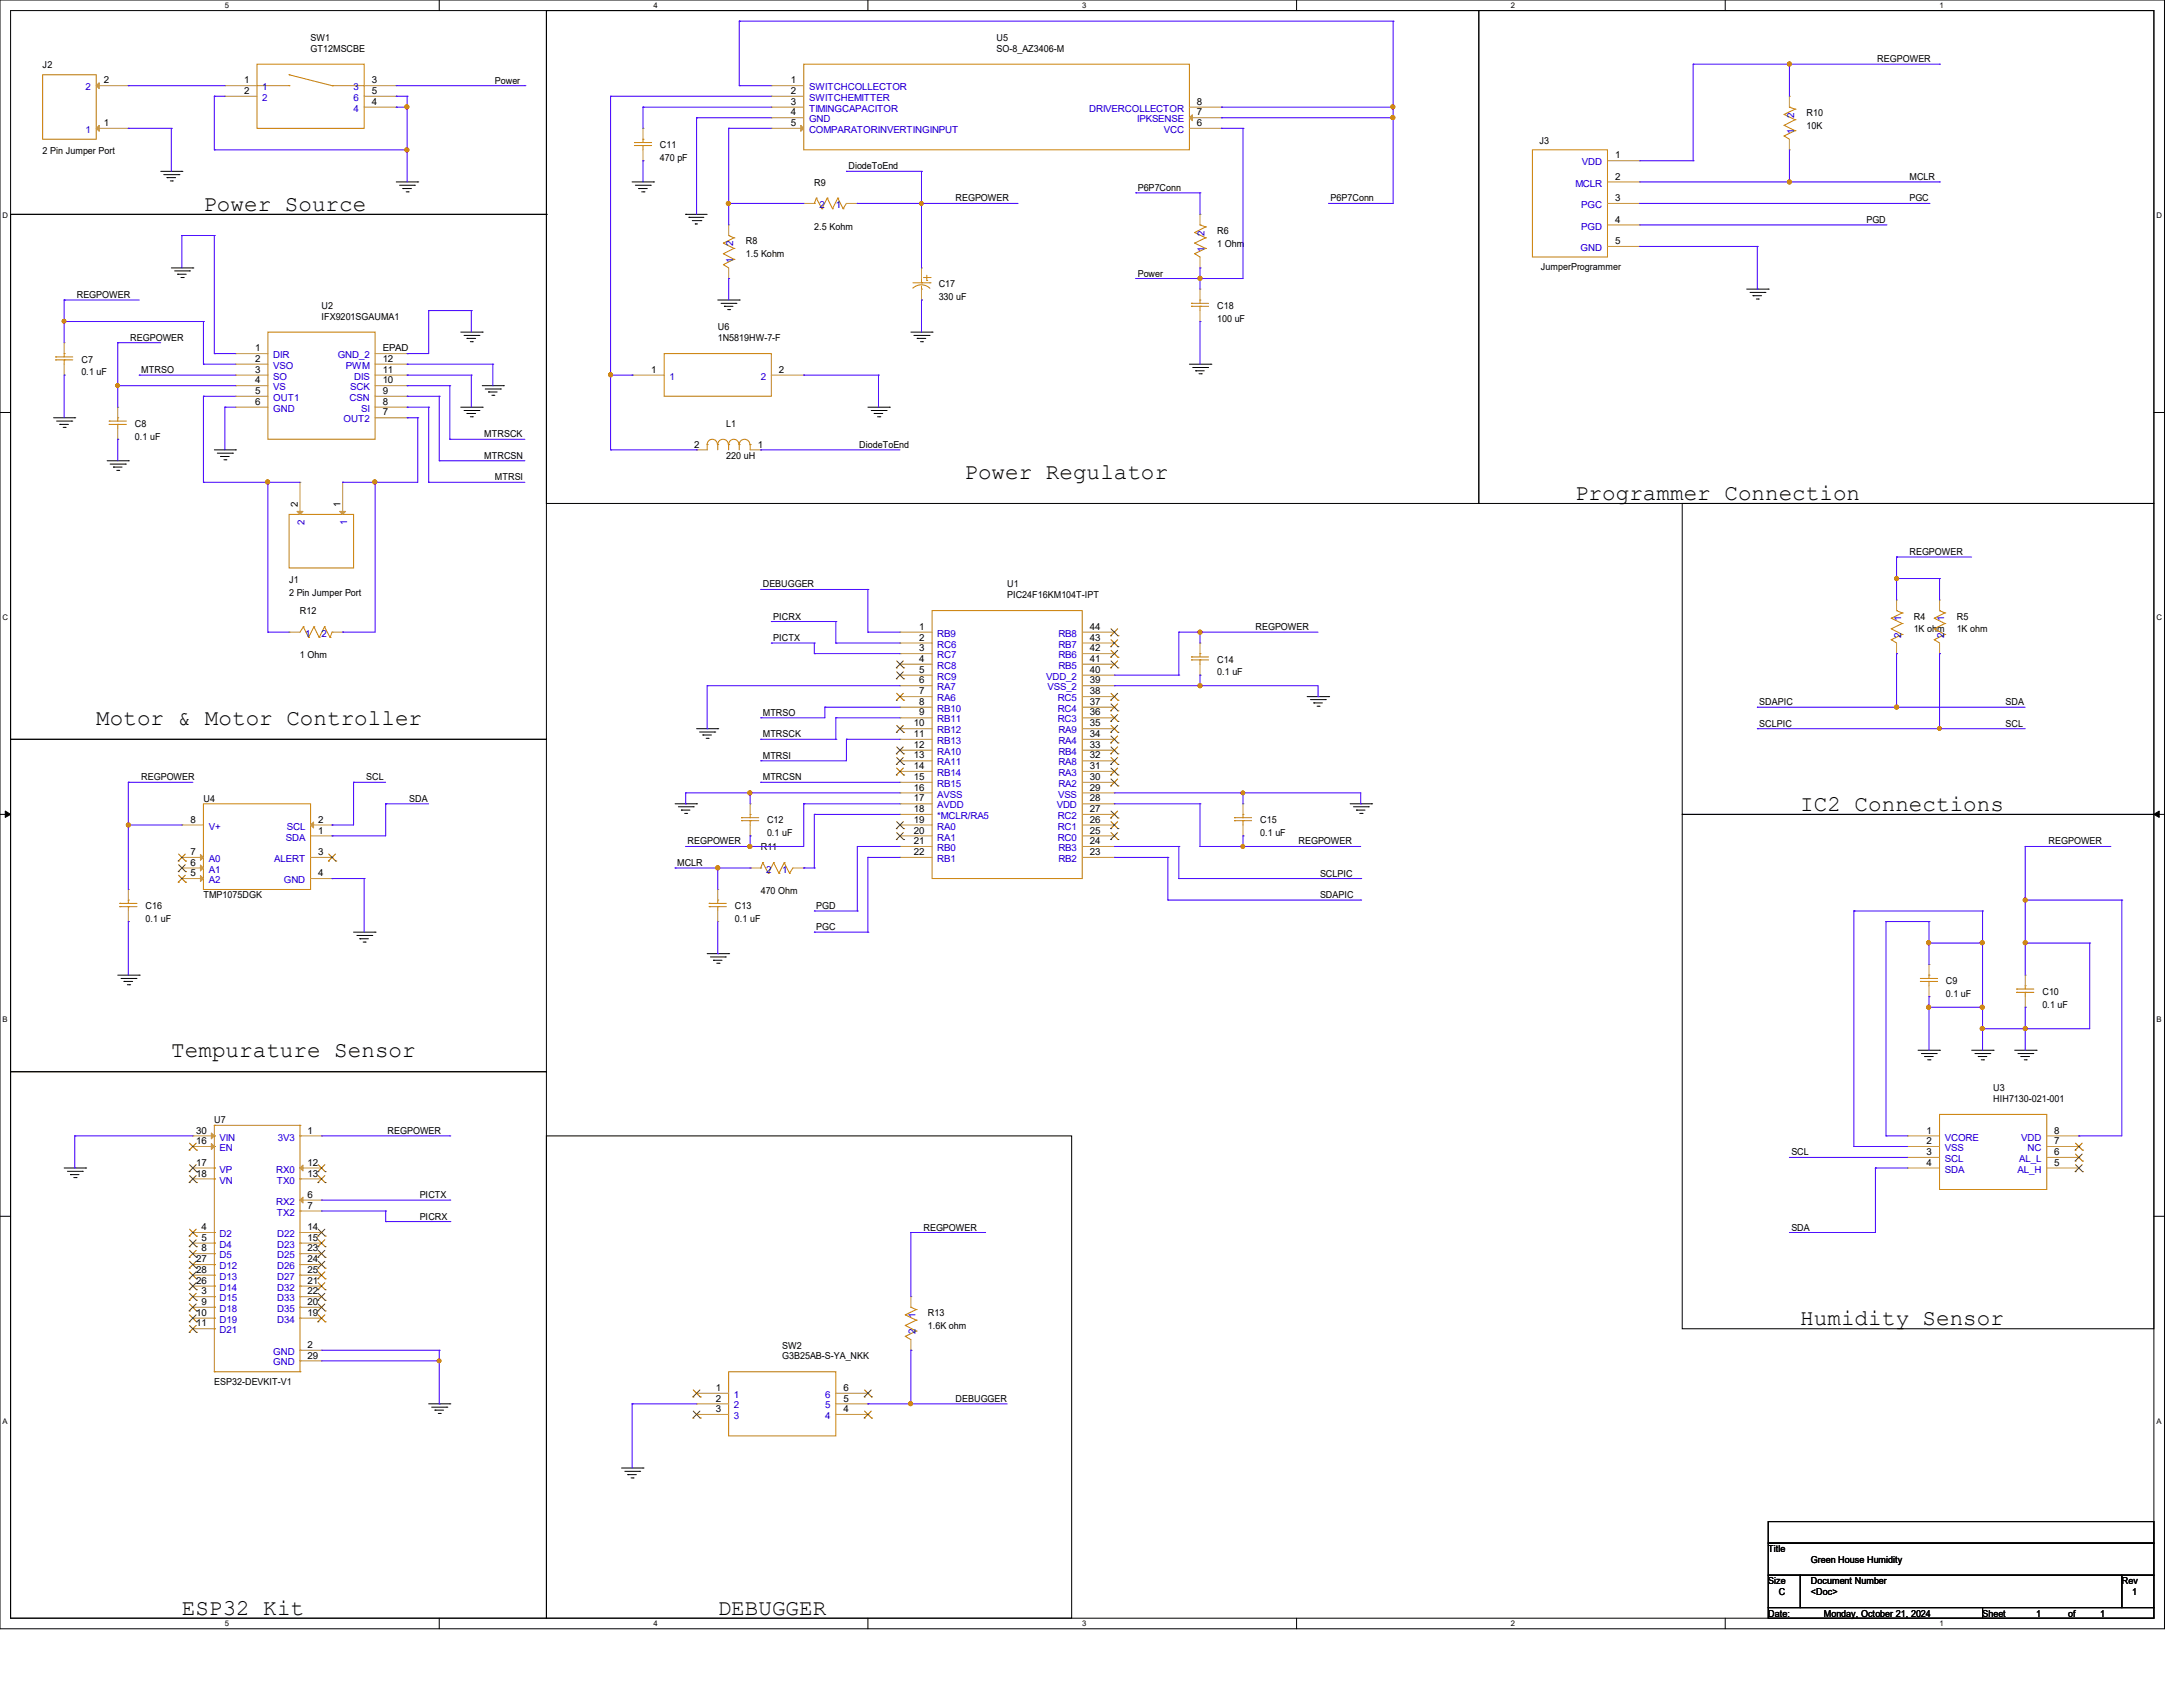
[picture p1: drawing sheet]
<svg xmlns="http://www.w3.org/2000/svg" width="279mm" height="216mm" viewBox="0 0 279 216" stroke-linecap="round" stroke-linejoin="round" font-family="sans-serif">
<defs><g id="words">
<g font-size="2.9">
<text x="26" y="27">Power Source</text>
<text x="123.4" y="61.3">Power Regulator</text>
<text x="201.6" y="64">Programmer Connection</text>
<text x="12.3" y="92.8">Motor &amp; Motor Controller</text>
<text x="230.4" y="103.8">IC2 Connections</text>
<text x="21.9" y="135.3">Tempurature Sensor</text>
<text x="230.4" y="169.6">Humidity Sensor</text>
<text x="23.3" y="206.6">ESP32 Kit</text>
<text x="91.9" y="206.6">DEBUGGER</text>
</g>
<g font-size="1.2">
<text x="39.8" y="5.2">SW1</text>
<text x="127.5" y="5.2">U5</text>
<text x="5.5" y="8.7">J2</text>
<text x="13.3" y="10.7">2</text>
<text x="31.2" y="10.7">1</text>
<text x="39.8" y="6.6">GT12MSCBE</text>
<text x="47.6" y="10.7">3</text>
<text x="63.3" y="10.7">Power</text>
<text x="101.2" y="10.7">1</text>
<text x="127.5" y="6.6">SO-8_AZ3406-M</text>
<text x="240.3" y="8">REGPOWER</text>
<text x="13.3" y="16.1">1</text>
<text x="31.2" y="12">2</text>
<text x="47.6" y="13.4">4</text>
<text x="47.6" y="12">5</text>
<text x="101.2" y="12">2</text>
<text x="101.2" y="13.4">3</text>
<text x="101.2" y="14.8">4</text>
<text x="101.2" y="16.1">5</text>
<text x="153.2" y="16.1">6</text>
<text x="153.2" y="14.8">7</text>
<text x="153.2" y="13.4">8</text>
<text x="231.2" y="16.5">10K</text>
<text x="231.2" y="14.9">R10</text>
<text x="5.5" y="19.8">2 Pin Jumper Port</text>
<text x="84.5" y="20.6">470 pF</text>
<text x="84.5" y="19">C11</text>
<text x="104.2" y="23.7">R9</text>
<text x="108.6" y="21.7">DiodeToEnd</text>
<text x="197.1" y="18.4">J3</text>
<text x="206.7" y="20.3">1</text>
<text x="206.7" y="23">2</text>
<text x="244.4" y="23">MCLR</text>
<text x="104.2" y="29.4">2.5 Kohm</text>
<text x="122.3" y="25.8">REGPOWER</text>
<text x="145.6" y="24.4">P6P7Conn</text>
<text x="155.8" y="29.9">R6</text>
<text x="170.3" y="25.8">P6P7Conn</text>
<text x="206.7" y="25.7">3</text>
<text x="206.7" y="28.5">4</text>
<text x="238.9" y="28.5">PGD</text>
<text x="244.4" y="25.8">PGC</text>
<text x="95.5" y="32.9">1.5 Kohm</text>
<text x="95.5" y="31.3">R8</text>
<text x="145.6" y="35.4">Power</text>
<text x="155.8" y="31.6">1 Ohm</text>
<text x="197.2" y="34.6">JumperProgrammer</text>
<text x="206.7" y="31.2">5</text>
<text x="9.8" y="38.1">REGPOWER</text>
<text x="41.1" y="39.5">U2</text>
<text x="41.1" y="40.9">IFX9201SGAUMA1</text>
<text x="120.1" y="38.4">330 uF</text>
<text x="120.1" y="36.8">C17</text>
<text x="155.8" y="41.2">100 uF</text>
<text x="155.8" y="39.5">C18</text>
<text x="10.4" y="46.4">C7</text>
<text x="16.7" y="43.6">REGPOWER</text>
<text x="18.1" y="47.8">MTRSO</text>
<text x="32.6" y="45">1</text>
<text x="32.6" y="46.3">2</text>
<text x="32.6" y="47.7">3</text>
<text x="49" y="47.7">11</text>
<text x="49" y="46.3">12</text>
<text x="49" y="45">EPAD</text>
<text x="83.4" y="47.7">1</text>
<text x="91.9" y="42.3">U6</text>
<text x="91.9" y="43.6">1N5819HW-7-F</text>
<text x="99.7" y="47.7">2</text>
<text x="10.4" y="48">0.1 uF</text>
<text x="32.6" y="49.1">4</text>
<text x="32.6" y="50.4">5</text>
<text x="32.6" y="51.8">6</text>
<text x="49" y="53.2">7</text>
<text x="49" y="51.8">8</text>
<text x="49" y="50.4">9</text>
<text x="49" y="49.1">10</text>
<text x="17.3" y="56.3">0.1 uF</text>
<text x="17.3" y="54.6">C8</text>
<text x="62" y="58.7">MTRCSN</text>
<text x="62" y="56">MTRSCK</text>
<text x="88.9" y="57.3">2</text>
<text x="93" y="58.7">220 uH</text>
<text x="93" y="54.6">L1</text>
<text x="97" y="57.3">1</text>
<text x="110" y="57.3">DiodeToEnd</text>
<text x="38.1" y="64.9" transform="rotate(-90 38.1 64.9)">2</text>
<text x="43.6" y="64.9" transform="rotate(-90 43.6 64.9)">1</text>
<text x="63.3" y="61.5">MTRSI</text>
<text x="244.4" y="71">REGPOWER</text>
<text x="37" y="74.6">J1</text>
<text x="37" y="76.3">2 Pin Jumper Port</text>
<text x="97.6" y="75.2">DEBUGGER</text>
<text x="128.9" y="75.2">U1</text>
<text x="128.9" y="76.6">PIC24F16KM104T-IPT</text>
<text x="38.4" y="78.6">R12</text>
<text x="99" y="79.3">PICRX</text>
<text x="99" y="82">PICTX</text>
<text x="117.6" y="80.6">1</text>
<text x="117.6" y="82">2</text>
<text x="117.6" y="83.4">3</text>
<text x="139.5" y="83.4">42</text>
<text x="139.5" y="82">43</text>
<text x="139.5" y="80.6">44</text>
<text x="160.7" y="80.6">REGPOWER</text>
<text x="244.9" y="80.9">1K ohm</text>
<text x="244.9" y="79.3">R4</text>
<text x="250.4" y="80.9">1K ohm</text>
<text x="250.4" y="79.3">R5</text>
<text x="38.4" y="84.2">1 Ohm</text>
<text x="117.6" y="84.7">4</text>
<text x="117.6" y="86.1">5</text>
<text x="117.6" y="87.5">6</text>
<text x="117.6" y="88.9">7</text>
<text x="139.5" y="88.9">38</text>
<text x="139.5" y="87.5">39</text>
<text x="139.5" y="86.1">40</text>
<text x="139.5" y="84.7">41</text>
<text x="155.8" y="86.4">0.1 uF</text>
<text x="155.8" y="84.8">C14</text>
<text x="97.6" y="91.6">MTRSO</text>
<text x="97.6" y="94.4">MTRSCK</text>
<text x="117" y="93">10</text>
<text x="117" y="94.3">11</text>
<text x="117" y="95.7">12</text>
<text x="117.6" y="90.2">8</text>
<text x="117.6" y="91.6">9</text>
<text x="139.5" y="95.7">33</text>
<text x="139.5" y="94.3">34</text>
<text x="139.5" y="93">35</text>
<text x="139.5" y="91.6">36</text>
<text x="139.5" y="90.2">37</text>
<text x="225.2" y="90.3">SDAPIC</text>
<text x="225.2" y="93">SCLPIC</text>
<text x="256.7" y="90.3">SDA</text>
<text x="256.7" y="93">SCL</text>
<text x="18.1" y="99.9">REGPOWER</text>
<text x="46.9" y="99.9">SCL</text>
<text x="97.6" y="97.1">MTRSI</text>
<text x="97.6" y="99.9">MTRCSN</text>
<text x="117" y="97.1">13</text>
<text x="117" y="98.4">14</text>
<text x="117" y="99.8">15</text>
<text x="117" y="101.2">16</text>
<text x="139.5" y="101.2">29</text>
<text x="139.5" y="99.8">30</text>
<text x="139.5" y="98.4">31</text>
<text x="139.5" y="97.1">32</text>
<text x="24.4" y="105.3">8</text>
<text x="26" y="102.6">U4</text>
<text x="40.7" y="106.7">1</text>
<text x="40.7" y="105.3">2</text>
<text x="52.4" y="102.6">SDA</text>
<text x="98.2" y="107">0.1 uF</text>
<text x="98.2" y="105.4">C12</text>
<text x="117" y="102.6">17</text>
<text x="117" y="103.9">18</text>
<text x="117" y="105.3">19</text>
<text x="117" y="106.7">20</text>
<text x="139.5" y="106.7">25</text>
<text x="139.5" y="105.3">26</text>
<text x="139.5" y="103.9">27</text>
<text x="139.5" y="102.6">28</text>
<text x="161.3" y="107">0.1 uF</text>
<text x="161.3" y="105.4">C15</text>
<text x="24.4" y="112.1">5</text>
<text x="24.4" y="110.8">6</text>
<text x="24.4" y="109.4">7</text>
<text x="40.7" y="109.4">3</text>
<text x="40.7" y="112.1">4</text>
<text x="86.7" y="110.8">MCLR</text>
<text x="88" y="108.1">REGPOWER</text>
<text x="97.4" y="108.8">R11</text>
<text x="117" y="108">21</text>
<text x="117" y="109.4">22</text>
<text x="139.5" y="109.4">23</text>
<text x="139.5" y="108">24</text>
<text x="166.2" y="108.1">REGPOWER</text>
<text x="168.9" y="112.2">SCLPIC</text>
<text x="262.2" y="108.1">REGPOWER</text>
<text x="18.6" y="118">0.1 uF</text>
<text x="18.6" y="116.3">C16</text>
<text x="26" y="115">TMP1075DGK</text>
<text x="94.1" y="118">0.1 uF</text>
<text x="94.1" y="116.3">C13</text>
<text x="97.4" y="114.4">470 Ohm</text>
<text x="104.5" y="116.3">PGD</text>
<text x="104.5" y="119">PGC</text>
<text x="168.9" y="114.9">SDAPIC</text>
<text x="249" y="125.9">C9</text>
<text x="249" y="127.6">0.1 uF</text>
<text x="261.4" y="128.9">0.1 uF</text>
<text x="261.4" y="127.3">C10</text>
<text x="27.4" y="143.8">U7</text>
<text x="255.1" y="139.7">U3</text>
<text x="255.1" y="141">HIH7130-021-001</text>
<text x="25.1" y="146.4">16</text>
<text x="25.1" y="149.2">17</text>
<text x="25.1" y="145.1">30</text>
<text x="39.4" y="145.1">1</text>
<text x="39.4" y="149.2">12</text>
<text x="49.6" y="145.1">REGPOWER</text>
<text x="229.3" y="147.9">SCL</text>
<text x="246.6" y="145.1">1</text>
<text x="246.6" y="146.4">2</text>
<text x="246.6" y="147.8">3</text>
<text x="246.6" y="149.2">4</text>
<text x="262.9" y="149.2">5</text>
<text x="262.9" y="147.8">6</text>
<text x="262.9" y="146.4">7</text>
<text x="262.9" y="145.1">8</text>
<text x="25.1" y="150.6">18</text>
<text x="39.4" y="153.3">6</text>
<text x="39.4" y="154.7">7</text>
<text x="39.4" y="150.6">13</text>
<text x="53.7" y="153.3">PICTX</text>
<text x="25.1" y="161.5">27</text>
<text x="25.8" y="157.4">4</text>
<text x="25.8" y="158.8">5</text>
<text x="25.8" y="160.1">8</text>
<text x="39.4" y="157.4">14</text>
<text x="39.4" y="158.8">15</text>
<text x="39.4" y="160.1">23</text>
<text x="39.4" y="161.5">24</text>
<text x="53.7" y="156.1">PICRX</text>
<text x="118.2" y="157.5">REGPOWER</text>
<text x="229.3" y="157.5">SDA</text>
<text x="25.1" y="164.3">26</text>
<text x="25.1" y="162.9">28</text>
<text x="25.8" y="165.6">3</text>
<text x="25.8" y="167">9</text>
<text x="39.4" y="167">20</text>
<text x="39.4" y="164.3">21</text>
<text x="39.4" y="165.6">22</text>
<text x="39.4" y="162.9">25</text>
<text x="25.1" y="168.4">10</text>
<text x="25.1" y="169.8">11</text>
<text x="39.4" y="172.5">2</text>
<text x="39.4" y="168.4">19</text>
<text x="39.4" y="173.9">29</text>
<text x="100.1" y="172.6">SW2</text>
<text x="100.1" y="173.9">G3B25AB-S-YA_NKK</text>
<text x="118.7" y="170.1">1.6K ohm</text>
<text x="118.7" y="168.4">R13</text>
<text x="27.4" y="177.2">ESP32-DEVKIT-V1</text>
<text x="91.6" y="178">1</text>
<text x="91.6" y="179.4">2</text>
<text x="107.9" y="179.4">5</text>
<text x="107.9" y="178">6</text>
<text x="122.3" y="179.4">DEBUGGER</text>
<text x="91.6" y="180.7">3</text>
<text x="107.9" y="180.7">4</text>
<text x="226.3" y="198.6">Title</text>
<text x="226.3" y="202.7">Size</text>
<text x="231.8" y="200">Green House Humidity</text>
<text x="231.8" y="202.7">Document Number</text>
<text x="271.6" y="202.7">Rev</text>
<text x="226.3" y="206.9">Date:</text>
<text x="227.7" y="204.1">C</text>
<text x="231.8" y="204.1">&lt;Doc&gt;</text>
<text x="233.4" y="206.9">Monday, October 21, 2024</text>
<text x="253.7" y="206.9">Sheet</text>
<text x="260.6" y="206.9">1</text>
<text x="264.7" y="206.9">of</text>
<text x="268.8" y="206.9">1</text>
<text x="272.9" y="204.1">1</text>
</g>
<g font-size="1.2" fill="#00c">
<text x="11" y="11.6">2</text>
<text x="33.6" y="11.6">1</text>
<text x="45.3" y="11.6">3</text>
<text x="103.5" y="11.6">SWITCHCOLLECTOR</text>
<text x="11" y="17">1</text>
<text x="33.6" y="12.9">2</text>
<text x="45.3" y="14.3">4</text>
<text x="45.3" y="12.9">6</text>
<text x="103.5" y="12.9">SWITCHEMITTER</text>
<text x="103.5" y="14.3">TIMINGCAPACITOR</text>
<text x="103.5" y="15.7">GND</text>
<text x="103.5" y="17">COMPARATORINVERTINGINPUT</text>
<text x="139.4" y="14.3">DRIVERCOLLECTOR</text>
<text x="145.5" y="15.7">IPKSENSE</text>
<text x="149" y="17">VCC</text>
<text x="229.6" y="17.1" transform="rotate(-90 229.6 17.1)">1</text>
<text x="229.6" y="15.1" transform="rotate(-90 229.6 15.1)">2</text>
<text x="201.6" y="23.9">MCLR</text>
<text x="202.5" y="21.2">VDD</text>
<text x="104.9" y="26.6">2</text>
<text x="107" y="26.6">1</text>
<text x="202.4" y="26.6">PGC</text>
<text x="202.4" y="29.4">PGD</text>
<text x="93.9" y="33.6" transform="rotate(-90 93.9 33.6)">1</text>
<text x="93.9" y="31.5" transform="rotate(-90 93.9 31.5)">2</text>
<text x="154.2" y="32.2" transform="rotate(-90 154.2 32.2)">1</text>
<text x="154.2" y="30.1" transform="rotate(-90 154.2 30.1)">2</text>
<text x="202.3" y="32.1">GND</text>
<text x="35" y="45.8">DIR</text>
<text x="35" y="47.2">VSO</text>
<text x="43.2" y="45.8">GND_2</text>
<text x="44.3" y="47.2">PWM</text>
<text x="35" y="48.6">SO</text>
<text x="35" y="50">VS</text>
<text x="35" y="51.3">OUT1</text>
<text x="35" y="52.7">GND</text>
<text x="44.7" y="51.3">CSN</text>
<text x="44.8" y="50">SCK</text>
<text x="45.3" y="48.6">DIS</text>
<text x="46.2" y="52.7">SI</text>
<text x="85.7" y="48.6">1</text>
<text x="97.4" y="48.6">2</text>
<text x="44" y="54.1">OUT2</text>
<text x="39" y="67.2" transform="rotate(-90 39 67.2)">2</text>
<text x="44.4" y="67.2" transform="rotate(-90 44.4 67.2)">1</text>
<text x="39.1" y="81.5">1</text>
<text x="41.1" y="81.5">2</text>
<text x="120" y="81.5">RB9</text>
<text x="120" y="82.9">RC6</text>
<text x="135.5" y="82.9">RB7</text>
<text x="135.5" y="81.5">RB8</text>
<text x="243.3" y="81.6" transform="rotate(-90 243.3 81.6)">2</text>
<text x="243.3" y="79.5" transform="rotate(-90 243.3 79.5)">1</text>
<text x="248.8" y="81.6" transform="rotate(-90 248.8 81.6)">2</text>
<text x="248.8" y="79.5" transform="rotate(-90 248.8 79.5)">1</text>
<text x="120" y="84.2">RC7</text>
<text x="120" y="85.6">RC8</text>
<text x="120" y="87">RC9</text>
<text x="120" y="88.3">RA7</text>
<text x="120" y="89.7">RA6</text>
<text x="133.9" y="87">VDD_2</text>
<text x="134.1" y="88.3">VSS_2</text>
<text x="135.4" y="89.7">RC5</text>
<text x="135.5" y="85.6">RB5</text>
<text x="135.5" y="84.2">RB6</text>
<text x="120" y="91.1">RB10</text>
<text x="120" y="92.5">RB11</text>
<text x="120" y="93.9">RB12</text>
<text x="120" y="95.2">RB13</text>
<text x="135.4" y="92.5">RC3</text>
<text x="135.4" y="91.1">RC4</text>
<text x="135.5" y="95.2">RA4</text>
<text x="135.5" y="93.9">RA9</text>
<text x="120" y="96.6">RA10</text>
<text x="120" y="98">RA11</text>
<text x="120" y="99.3">RB14</text>
<text x="120" y="100.7">RB15</text>
<text x="135.5" y="100.7">RA2</text>
<text x="135.5" y="99.3">RA3</text>
<text x="135.5" y="98">RA8</text>
<text x="135.5" y="96.6">RB4</text>
<text x="26.7" y="106.2">V+</text>
<text x="36.6" y="107.6">SDA</text>
<text x="36.7" y="106.2">SCL</text>
<text x="120" y="102.1">AVSS</text>
<text x="120" y="103.5">AVDD</text>
<text x="120" y="104.8">*MCLR/RA5</text>
<text x="120" y="106.2">RA0</text>
<text x="120" y="107.6">RA1</text>
<text x="135.2" y="103.5">VDD</text>
<text x="135.4" y="107.6">RC0</text>
<text x="135.4" y="106.2">RC1</text>
<text x="135.4" y="104.8">RC2</text>
<text x="135.4" y="102.1">VSS</text>
<text x="26.7" y="113">A2</text>
<text x="26.7" y="111.7">A1</text>
<text x="26.7" y="110.3">A0</text>
<text x="35.1" y="110.3">ALERT</text>
<text x="36.3" y="113">GND</text>
<text x="98" y="111.7">2</text>
<text x="100.1" y="111.7">1</text>
<text x="120" y="108.9">RB0</text>
<text x="120" y="110.3">RB1</text>
<text x="135.5" y="110.3">RB2</text>
<text x="135.5" y="108.9">RB3</text>
<text x="28.1" y="147.3">EN</text>
<text x="28.1" y="146">VIN</text>
<text x="35.6" y="146">3V3</text>
<text x="248.9" y="146">VCORE</text>
<text x="248.9" y="147.3">VSS</text>
<text x="248.9" y="148.7">SCL</text>
<text x="258.4" y="148.7">AL_L</text>
<text x="258.7" y="146">VDD</text>
<text x="259.5" y="147.3">NC</text>
<text x="28.1" y="150.1">VP</text>
<text x="28.1" y="151.5">VN</text>
<text x="35.3" y="154.2">RX2</text>
<text x="35.3" y="150.1">RX0</text>
<text x="35.4" y="155.6">TX2</text>
<text x="35.4" y="151.5">TX0</text>
<text x="248.9" y="150.1">SDA</text>
<text x="258.2" y="150.1">AL_H</text>
<text x="28.1" y="158.3">D2</text>
<text x="28.1" y="159.7">D4</text>
<text x="28.1" y="161">D5</text>
<text x="35.5" y="158.3">D22</text>
<text x="35.5" y="159.7">D23</text>
<text x="35.5" y="161">D25</text>
<text x="28.1" y="166.5">D15</text>
<text x="28.1" y="167.9">D18</text>
<text x="28.1" y="165.2">D14</text>
<text x="28.1" y="162.4">D12</text>
<text x="28.1" y="163.8">D13</text>
<text x="35.5" y="167.9">D35</text>
<text x="35.5" y="165.2">D32</text>
<text x="35.5" y="166.5">D33</text>
<text x="35.5" y="162.4">D26</text>
<text x="35.5" y="163.8">D27</text>
<text x="28.1" y="169.3">D19</text>
<text x="28.1" y="170.6">D21</text>
<text x="35" y="173.4">GND</text>
<text x="35.5" y="169.3">D34</text>
<text x="117.2" y="170.8" transform="rotate(-90 117.2 170.8)">2</text>
<text x="117.2" y="168.6" transform="rotate(-90 117.2 168.6)">1</text>
<text x="35" y="174.7">GND</text>
<text x="93.9" y="178.9">1</text>
<text x="105.6" y="178.9">6</text>
<text x="93.9" y="180.3">2</text>
<text x="93.9" y="181.6">3</text>
<text x="105.6" y="181.6">4</text>
<text x="105.6" y="180.3">5</text>
</g>
<g font-size="1">
<text x="28.8" y="1">5</text>
<text x="83.7" y="1">4</text>
<text x="138.5" y="1">3</text>
<text x="193.4" y="1">2</text>
<text x="248.2" y="1">1</text>
<text x=".3" y="27.9">D</text>
<text x="276" y="27.9">D</text>
<text x=".3" y="79.4">C</text>
<text x="276" y="79.4">C</text>
<text x=".3" y="130.8">B</text>
<text x="276" y="130.8">B</text>
<text x=".3" y="182.2">A</text>
<text x="276" y="182.2">A</text>
<text x="28.8" y="208.1">5</text>
<text x="83.7" y="208.1">4</text>
<text x="138.5" y="208.1">3</text>
<text x="193.4" y="208.1">2</text>
<text x="248.2" y="208.1">1</text>
</g>
</g></defs>
<path d="M0 0h277v208.4h-277zM1.4 1.4h274.3v205.7h-274.3z" fill="none" stroke="#000" stroke-width=".13"/>
<g fill="#fff">
<path d="M28.8 .1h.5v1.1h-.5z"/>
<path d="M28.8 207.2h.5v1.1h-.5z"/>
</g>
<path d="M56.2 0v1.4M56.2 207.1v1.3" fill="none" stroke="#000" stroke-width=".13"/>
<g fill="#fff">
<path d="M83.7 .1h.5v1.1h-.5z"/>
<path d="M83.7 207.2h.5v1.1h-.5z"/>
</g>
<path d="M111.1 0v1.4M111.1 207.1v1.3" fill="none" stroke="#000" stroke-width=".13"/>
<g fill="#fff">
<path d="M138.5 .1h.6v1.1h-.6z"/>
<path d="M138.5 207.2h.6v1.1h-.6z"/>
</g>
<path d="M165.9 0v1.4M165.9 207.1v1.3" fill="none" stroke="#000" stroke-width=".13"/>
<g fill="#fff">
<path d="M193.4 .1h.5v1.1h-.5z"/>
<path d="M193.4 207.2h.5v1.1h-.5z"/>
</g>
<path d="M220.8 0v1.4M220.8 207.1v1.3" fill="none" stroke="#000" stroke-width=".13"/>
<g fill="#fff">
<path d="M248.2 .1h.6v1.1h-.6z"/>
<path d="M248.2 207.2h.6v1.1h-.6z"/>
<path d="M.3 27.1h.8v1.1h-.8z"/>
<path d="M276 27.1h.7v1.1h-.7z"/>
<path d="M.3 78.5h.8v1.1h-.8z"/>
<path d="M276 78.5h.7v1.1h-.7z"/>
</g>
<path d="M0 52.8h1.4M275.7 52.8h1.3" fill="none" stroke="#000" stroke-width=".13"/>
<g fill="#fff">
<path d="M.3 129.9h.7v1.1h-.7z"/>
<path d="M276 129.9h.6v1.1h-.6z"/>
</g>
<path d="M0 104.2h1.4M275.7 104.2h1.3" fill="none" stroke="#000" stroke-width=".13"/>
<path d="M.7 103.8l.7 .4-.7 .4zM275.7 104.2l.7-.4v.8z" fill="#000" stroke="#000" stroke-width=".13"/>
<g fill="#fff">
<path d="M.3 181.4h.7v1.1h-.7z"/>
<path d="M276 181.4h.6v1.1h-.6z"/>
</g>
<g fill="none" stroke="#000" stroke-width=".13">
<path d="M69.9 1.4h119.4v63h-119.4zM69.9 1.4h.1M69.9 1.4v26M189.3 1.4h86.4v63h-86.4zM1.4 27.4h68.5v67.2h-68.5zM1.4 27.4h68.5M20.6 21.9h2.7M21 22.4h1.9M21.4 22.7h.1M21.4 22.7h1.1M21.8 23.2h.3M21.9 34.3h2.8"/>
<path d="M22.1 23.2h.1M22.4 34.7h1.9M22.7 35.1h.1M22.7 35.1h1.1M22.9 22.4h.1M23.2 35.5h.3M23.3 21.9h.1M23.5 35.5h.1M24.3 34.7h.1M24.7 34.3h.1M50.7 23.3h2.8M51.1 23.7h1.9"/>
<path d="M51.6 24.1h.1M51.6 24.1h1.1M52 24.6h.2M52.2 24.6h.1M53 23.7h.1M53.5 23.3h.1M69.9 27.4h.1M80.9 23.3h2.8M81.3 23.7h1.9M81.7 24.1h.1M81.7 24.1h1.1M82.1 24.6h.3"/>
<path d="M82.4 24.6h.1M83.2 23.7h.1M83.7 23.3h.1M87.8 27.4h.1M87.8 27.4h2.7M88.2 27.8h.1M88.2 27.8h1.9M88.6 28.2h1.1M89 28.7h.1M89 28.7h.3M89.7 28.2h.1M91.9 38.4h2.7"/>
<path d="M92.3 38.8h1.9M92.7 39.2h.1M92.7 39.2h1.1M93.1 39.6h.3M93.4 39.6h.1M94.2 38.8h.1M94.6 38.4h.1M223.6 37h2.7M224 37.4h1.9M224.4 37.8h.1M224.4 37.8h1.1M224.8 38.3h.2"/>
<path d="M225 38.3h.1M225.9 37.4h.1M226.3 37h.1M6.9 53.5h2.7M7.2 53.9h2M7.7 54.3h.1M7.7 54.3h1.1M8.1 54.7h.2M8.3 54.7h.1M9.2 53.9h.1M9.6 53.5h.1M13.7 59h2.7"/>
<path d="M14.1 59.4h1.9M14.5 59.8h.1M14.5 59.8h1.1M16 59.4h.1M16.4 59h.1M27.4 57.6h2.7M27.8 58h2M28.2 58.4h.1M28.2 58.4h1.1M28.7 58.8h.2M28.9 58.8h.1M29.8 58h.1"/>
<path d="M30.1 57.6h.1M59 42.5h2.7M59 52.1h2.7M59.4 42.9h1.9M59.4 52.5h1.9M59.8 43.3h.1M59.8 52.9h.1M59.8 43.3h1.1M59.8 52.9h1.1M60.2 43.7h.3M60.2 53.3h.3M60.5 43.7h.1"/>
<path d="M60.5 53.3h.1M61.3 42.9h.1M61.3 52.5h.1M61.7 42.5h.1M61.7 52.1h.1M61.7 49.4h2.7M62.1 49.8h2M62.5 50.2h.1M62.5 50.2h1.1M62.9 50.6h.3M63.2 50.6h.1M64.1 49.8h.1"/>
<path d="M64.4 49.4h.1M111.1 52.1h2.7M111.5 52.5h1.9M111.9 52.9h.1M111.9 52.9h1.1M112.3 53.3h.3M112.6 53.3h.1M113.4 52.5h.1M113.8 52.1h.1M116.6 42.5h2.7M117 42.9h1.9M117.4 43.3h.1"/>
<path d="M117.4 43.3h1.1M117.8 43.7h.3M118.1 43.7h.1M118.9 42.9h.1M119.3 42.5h.1M152.2 46.6h2.8M152.7 47h1.9M153 47.5h.1M153 47.5h1.1M153.5 47.8h.3M153.8 47.8h.1M154.6 47h.1"/>
<path d="M155 46.6h.1M14.9 60.2h.3M15.2 60.2h.1M215.3 64.4h60.4v39.8h-60.4zM1.4 94.6h68.5v42.6h-68.5zM89.2 93.3h2.7M89.5 93.7h2M90 94.1h.1M90 94.1h1.1M90.4 94.5h.2M90.6 94.5h.1M91.5 93.7h.1"/>
<path d="M91.9 93.3h.1M167.3 89.2h2.8M167.7 89.5h1.9M168.1 90h.1M168.1 90h1.1M168.6 90.4h.2M168.8 90.4h.1M169.6 89.5h.1M170.1 89.2h.1M45.3 119.3h2.7M45.7 119.7h1.9M47.6 119.7h.1"/>
<path d="M48 119.3h.1M86.4 102.9h2.8M86.8 103.3h1.9M87.2 103.7h.1M87.2 103.7h1.1M87.6 104.1h.3M87.9 104.1h.1M88.7 103.3h.1M89.2 102.9h.1M172.8 102.9h2.8M173.2 103.3h1.9M173.6 103.7h.1"/>
<path d="M173.6 103.7h1.1M174 104.1h.3M174.3 104.1h.1M175.1 103.3h.1M175.6 102.9h.1M215.3 104.2h60.4v65.9h-60.4zM1.4 137.2h68.5v69.9h-68.5zM15.1 124.8h2.7M15.5 125.2h1.9M15.9 125.6h.1M15.9 125.6h1.1M16.3 126h.3"/>
<path d="M16.6 126h.1M17.4 125.2h.1M17.8 124.8h.1M46.1 120.1h.1M46.1 120.1h1.1M46.5 120.6h.2M46.7 120.6h.1M90.5 122h2.8M90.9 122.5h1.9M91.3 122.9h.1M91.3 122.9h1.1M91.7 123.3h.3"/>
<path d="M92 123.3h.1M92.8 122.5h.1M93.3 122h.1M245.5 134.4h2.7M245.9 134.8h1.9M246.3 135.2h.1M246.3 135.2h1.1M246.7 135.6h.3M247 135.6h.1M247.8 134.8h.1M248.2 134.4h.1M252.3 134.4h2.8"/>
<path d="M252.8 134.8h1.9M253.2 135.2h.1M253.2 135.2h1.1M253.6 135.6h.3M253.9 135.6h.1M254.7 134.8h.1M255.1 134.4h.1M257.9 134.4h2.7M258.3 134.8h1.9M258.7 135.2h.1M258.7 135.2h1.1M259.1 135.6h.2"/>
<path d="M259.3 135.6h.1M260.2 134.8h.1M260.6 134.4h.1M0 155.7h1.4M8.2 149.5h2.8M8.6 149.9h1.9M9 150.3h.1M9 150.3h1.1M9.4 150.7h.3M9.7 150.7h.1M10.5 149.9h.1M11 149.5h.1"/>
<path d="M69.9 145.4h67.3v61.7h-67.3zM275.7 155.7h1.3M54.9 179.7h2.7M57.6 179.7h.1M55.2 180.1h2M55.7 180.5h.1M55.7 180.5h1.1M56.1 180.9h.2M56.3 180.9h.1M57.2 180.1h.1M79.5 187.9h2.8M80 188.3h1.9"/>
<path d="M80.3 188.7h.1M80.3 188.7h1.1M80.8 189.1h.2M81 189.1h.1M81.9 188.3h.1M82.3 187.9h.1M226.3 194.7h49.4v2.8h-49.4zM226.3 197.5h49.4v4.1h-49.4zM226.3 201.6h4.1v4.1h-4.1zM226.3 205.7h27.4v1.4h-27.4zM230.4 201.6h41.2v4.1h-41.2zM253.7 205.7h22v1.4h-22z"/>
<path d="M271.6 201.6h4.1v4.1h-4.1z"/>
</g>
<g fill="none" stroke="#cc8006" stroke-width=".13">
<path d="M5.5 9.6h6.8v8.2h-6.8zM32.9 8.2h13.7v8.2h-13.7zM32.9 11h4.1M37 11h.1M37 9.6h.1M37 9.6l5.5 1.4M42.5 11h.1M42.5 11h4.1M81.2 18.6h.1M81.2 18.2h.1M81.2 18.6h2.2M81.2 18.2h2.2"/>
<path d="M82.3 17.8h.1M82.3 18.6h.1M82.3 17.8v.4M82.3 18.6v.6M102.9 8.2h49.3v11h-49.3zM196.1 19.2h9.6v13.7h-9.6zM228.3 16h.1M228.3 14.6h.1M228.3 17.4h.1M228.3 16l1.4 .7M228.3 14.6l1.4 .7M228.3 17.4l.7 .4"/>
<path d="M229 13.7h.1M229 13.7l.7 .3M229.7 16.7h.1M229.7 15.3h.1M229.7 14h.1M229.7 16.7l-1.4 .7M229.7 15.3l-1.4 .7M229.7 14l-1.4 .6M92.6 32.5h.1M92.6 31.1h.1M92.6 33.9h.1M92.6 32.5l1.3 .7"/>
<path d="M92.6 31.1l1.3 .7M92.6 33.9l.7 .4M93.3 30.1h.1M93.3 30.1l.6 .3M93.9 33.2h.1M93.9 31.8h.1M93.9 30.4h.1M93.9 33.2l-1.3 .7M93.9 31.8l-1.3 .7M93.9 30.4l-1.3 .7M104.2 26h.1M104.5 25.4h.1"/>
<path d="M104.5 25.4l.7 1.3M104.5 25.4l-.3 .6M105.2 26.7h.1M105.9 25.4h.1M105.9 25.4l.7 1.3M105.9 25.4l-.7 1.3M106.6 26.7h.1M107.2 25.4h.1M107.2 25.4l.7 1.3M107.2 25.4l-.6 1.3M107.9 26.7h.1M108.3 26l-.4 .7"/>
<path d="M116.8 36.9a1.58 1.58 0 0 1 2.2 0M116.8 36.2h2.2M117.9 37h.1M117.9 36.2h.1M117.9 35.6v.6M117.9 36.6v.4M118.2 35.5h.8M118.6 35.9h.1M118.6 35.2v.7M119 35.5h.1M119 36.2h.1M152.5 39.2h.1"/>
<path d="M152.5 38.8h.1M152.5 39.2h2.2M152.5 38.8h2.2M152.9 31.1h.1M152.9 29.8h.1M152.9 32.5h.1M152.9 31.1l1.4 .7M152.9 29.8l1.4 .6M152.9 32.5l.7 .4M153.6 38.4h.1M153.6 39.2h.1M153.6 28.8h.1"/>
<path d="M153.6 38.4v.4M153.6 39.2v.6M153.6 28.8l.7 .2M154.3 31.8h.1M154.3 30.4h.1M154.3 29h.1M154.3 31.8l-1.4 .7M154.3 30.4l-1.4 .7M154.3 29l-1.4 .8M7.1 46.1h.1M7.1 45.7h.1M7.1 46.1h2.2"/>
<path d="M7.1 45.7h2.2M8.2 45.3h.1M8.2 46.1h.1M8.2 45.3v.4M8.2 46.1v.5M14 54.3h.1M14 53.9h.1M14 54.3h2.2M14 53.9h2.2M15.1 53.5h.1M15.1 54.3h.1M15.1 53.5v.4"/>
<path d="M15.1 54.3v.6M34.3 42.5h13.7v13.7h-13.7zM85 45.3h13.7v5.4h-13.7zM90.5 56.9h.1M90.5 56.9v.7M90.5 56.9a.66 .66 0 0 1 .7-.7 .66 .66 0 0 1 .6 .7M91.9 56.9a.68 .68 0 0 1 .6-.7 .68 .68 0 0 1 .7 .7M91.9 56.9h.1M91.9 56.9v.7M93.3 56.9h.1M93.3 56.9v.7M93.3 56.9a.66 .66 0 0 1 .6-.7 .66 .66 0 0 1 .7 .7"/>
<path d="M94.6 56.9h.1M94.6 56.9v.7M94.6 56.9a.68 .68 0 0 1 .7-.7 .68 .68 0 0 1 .7 .7M96 56.9h.1M96 56.9v.7M37 65.8h8.3v6.9h-8.3zM119.3 78.1h19.2v34.3h-19.2zM242.1 79.1h.1M242.1 79.1l1.4 .7M242.7 78.1h.1M242.7 78.1l.8 .3M243.5 79.8h.1"/>
<path d="M243.5 78.4h.1M243.5 79.8l-1.4 .7M243.5 78.4l-1.4 .7M247.6 79.1h.1M247.6 79.1l1.3 .7M248.2 78.1h.1M248.2 78.1l.7 .3M248.9 79.8h.1M248.9 78.4h.1M248.9 79.8l-1.3 .7M248.9 78.4l-1.3 .7M38.8 80.2h.1"/>
<path d="M38.8 80.2l.7 1.4M38.8 80.2l-.4 .7M39.5 81.6h.1M40.2 80.2h.1M40.2 80.2l-.7 1.4M40.2 80.2l.7 1.4M40.9 81.6h.1M41.5 80.2h.1M41.5 80.2l-.6 1.4M41.5 80.2l.7 1.4M42.2 81.6h.1M42.5 80.9h.1"/>
<path d="M42.5 80.9l-.3 .7M152.5 84.5h.1M152.5 84.1h.1M152.5 84.5h2.2M152.5 84.1h2.2M153.6 83.7h.1M153.6 84.5h.1M153.6 83.7v.4M153.6 84.5v.5M242.1 80.5h.1M242.1 81.9h.1M242.1 80.5l1.4 .7"/>
<path d="M242.1 81.9l.6 .4M243.5 81.2h.1M243.5 81.2l-1.4 .7M247.6 80.5h.1M247.6 81.9h.1M247.6 80.5l1.3 .7M247.6 81.9l.6 .4M248.9 81.2h.1M248.9 81.2l-1.3 .7M15.3 116h.1M15.3 115.6h.1M15.3 116h2.2"/>
<path d="M15.3 115.6h2.2M16.4 115.2h.1M16.4 116h.1M16.4 115.2v.4M16.4 116v.6M26 102.9h13.8v10.9h-13.8zM90.8 116h.1M90.8 115.6h.1M90.8 116h2.2M90.8 115.6h2.2M91.9 115.2h.1M91.9 116h.1"/>
<path d="M91.9 115.2v.4M91.9 116v.6M94.9 105h.1M94.9 104.6h.1M94.9 105h2.2M94.9 104.6h2.2M96 104.2h.1M96 105h.1M96 104.2v.4M96 105v.6M97.4 111.1h.1M97.6 110.4h.1"/>
<path d="M97.6 110.4l.7 1.4M97.6 110.4l-.2 .7M98.3 111.8h.1M99 110.4h.1M99 110.4l.7 1.4M99 110.4l-.7 1.4M99.7 111.8h.1M100.4 110.4h.1M100.4 110.4l.6 1.4M100.4 110.4l-.7 1.4M101 111.8h.1M101.5 111.1l-.5 .7"/>
<path d="M158 105h.1M158 104.6h.1M158 105h2.2M158 104.6h2.2M159.1 104.2h.1M159.1 105h.1M159.1 104.2v.4M159.1 105v.6M245.8 125.6h.1M245.8 125.2h.1M245.8 125.6h2.2M245.8 125.2h2.2"/>
<path d="M246.9 124.8h.1M246.9 125.6h.1M246.9 124.8v.4M246.9 125.6v.6M258.1 127h.1M258.1 126.6h.1M258.1 127h2.2M258.1 126.6h2.2M259.2 126.2h.1M259.2 127h.1M259.2 126.2v.4M259.2 127v.6"/>
<path d="M27.4 144h.1M27.4 146.7h.1M27.4 149.5h.1M27.4 150.9h.1M27.4 145.4h.1M27.4 159.1h.1M27.4 157.7h.1M27.4 144v31.6M27.4 144h11M38.4 144h.1M38.4 159.1h.1M38.4 157.7h.1"/>
<path d="M38.4 150.9h.1M38.4 149.5h.1M38.4 155h.1M38.4 153.6h.1M38.4 145.4h.1M38.4 144v31.6M248.2 142.6h13.8v9.6h-13.8zM27.4 175.6h.1M27.4 164.6h.1M27.4 161.8h.1M27.4 163.2h.1M27.4 170.1h.1"/>
<path d="M27.4 168.7h.1M27.4 167.3h.1M27.4 160.4h.1M27.4 165.9h.1M27.4 175.6h11M38.4 175.6h.1M38.4 168.7h.1M38.4 167.3h.1M38.4 164.6h.1M38.4 165.9h.1M38.4 160.4h.1M38.4 161.8h.1"/>
<path d="M38.4 163.2h.1M38.4 172.8h.1M38.4 174.2h.1M93.3 175.6h13.7v8.2h-13.7zM115.9 169.6h.1M115.9 168.3h.1M115.9 171h.1M115.9 169.6l1.4 .7M115.9 168.3l1.4 .7M115.9 171l.7 .4M116.6 167.3h.1M116.6 167.3l.7 .3"/>
<path d="M117.3 170.3h.1M117.3 169h.1M117.3 167.6h.1M117.3 170.3l-1.4 .7M117.3 169l-1.4 .6M117.3 167.6l-1.4 .7"/>
</g>
<g fill="none" stroke="#a84" stroke-width=".13">
<path d="M12.3 11h4.1M12.3 16.4h4.1M16.4 16.4h.1M16.4 11h.1M28.8 11h.1M28.8 12.3h.1M28.8 11h4.1M28.8 12.3h4.1M46.6 11h4.1M46.6 12.3h4.1M46.6 13.7h4.1M50.7 11h.1"/>
<path d="M50.7 13.7h.1M50.7 12.3h.1M82.3 16.4h.1M82.3 16.4v1.4M82.3 19.2v1.4M98.7 11h.1M98.7 12.3h.1M98.7 13.7h.1M98.7 15.1h.1M98.7 16.4h.1M98.7 11h4.2M98.7 12.3h4.2"/>
<path d="M98.7 13.7h4.2M98.7 15.1h4.2M98.7 16.4h4.2M152.2 13.7h4.1M152.2 15.1h4.1M152.2 16.4h4.1M156.3 16.4h.1M156.3 15.1h.1M156.3 13.7h.1M229 19.2h.1M229 12.3h.1M229 12.3v1.4"/>
<path d="M229 17.8v1.4M82.3 20.6h.1M93.3 35.6h.1M93.3 28.8h.1M93.3 28.8v1.3M93.3 34.3v1.3M102.9 26h.1M102.9 26h1.3M108.3 26h1.4M109.7 26h.1M117.9 34.3h.1M117.9 38.4h.1"/>
<path d="M117.9 34.3v1.3M117.9 37v1.4M153.6 37h.1M153.6 34.3h.1M153.6 27.4h.1M153.6 27.4v1.4M153.6 32.9v1.4M153.6 37v1.4M153.6 39.8v1.3M205.7 20.6h4.1M205.7 23.3h4.1M205.7 26h4.1"/>
<path d="M205.7 28.8h4.1M205.7 31.5h4.1M209.8 20.6h.1M209.8 23.3h.1M209.8 26h.1M209.8 28.8h.1M209.8 31.5h.1M8.2 48h.1M8.2 43.9h.1M8.2 43.9v1.4M8.2 46.6v1.4M15.1 56.2h.1"/>
<path d="M15.1 52.1h.1M15.1 52.1v1.4M15.1 54.9v1.3M30.1 45.3h.1M30.1 46.6h.1M30.1 48h.1M30.1 49.4h.1M30.1 50.7h.1M30.1 52.1h.1M30.1 45.3h4.2M30.1 46.6h4.2M30.1 48h4.2"/>
<path d="M30.1 49.4h4.2M30.1 50.7h4.2M30.1 52.1h4.2M48 45.3h4.1M48 46.6h4.1M48 48h4.1M48 49.4h4.1M48 50.7h4.1M48 52.1h4.1M48 53.5h4.1M52.1 53.5h.1M52.1 52.1h.1"/>
<path d="M52.1 50.7h.1M52.1 49.4h.1M52.1 48h.1M52.1 46.6h.1M52.1 45.3h.1M80.9 48h.1M80.9 48h4.1M89.2 57.6h.1M89.2 57.6h1.3M96 57.6h1.4M97.4 57.6h.1M98.7 48h4.2"/>
<path d="M102.9 48h.1M153.6 41.1h.1M38.4 61.7h.1M38.4 61.7v4.1M43.9 61.7h.1M43.9 61.7v4.1M242.7 76.8h.1M242.7 76.8v1.3M248.2 76.8h.1M248.2 76.8v1.3M37 80.9h.1M37 80.9h1.4"/>
<path d="M42.5 80.9h1.4M43.9 80.9h.1M115.2 80.9h.1M115.2 82.3h.1M115.2 83.7h.1M115.2 85h.1M115.2 86.4h.1M115.2 87.8h.1M115.2 89.2h.1M115.2 90.5h.1M115.2 91.9h.1M115.2 93.3h.1"/>
<path d="M115.2 94.6h.1M115.2 96h.1M115.2 97.4h.1M115.2 98.7h.1M115.2 80.9h4.1M115.2 82.3h4.1M115.2 83.7h4.1M115.2 85h4.1M115.2 86.4h4.1M115.2 87.8h4.1M115.2 89.2h4.1M115.2 90.5h4.1"/>
<path d="M115.2 91.9h4.1M115.2 93.3h4.1M115.2 94.6h4.1M115.2 96h4.1M115.2 97.4h4.1M115.2 98.7h4.1M138.5 80.9h4.1M138.5 82.3h4.1M138.5 83.7h4.1M138.5 85h4.1M138.5 86.4h4.1M138.5 87.8h4.1"/>
<path d="M138.5 89.2h4.1M138.5 90.5h4.1M138.5 91.9h4.1M138.5 93.3h4.1M138.5 94.6h4.1M138.5 96h4.1M138.5 97.4h4.1M138.5 98.7h4.1M142.6 98.7h.1M142.6 97.4h.1M142.6 96h.1M142.6 94.6h.1"/>
<path d="M142.6 93.3h.1M142.6 91.9h.1M142.6 90.5h.1M142.6 89.2h.1M142.6 87.8h.1M142.6 86.4h.1M142.6 85h.1M142.6 83.7h.1M142.6 82.3h.1M142.6 80.9h.1M153.6 86.4h.1M153.6 82.3h.1"/>
<path d="M153.6 82.3v1.4M153.6 85v1.4M242.7 83.7h.1M242.7 82.3v1.4M248.2 83.7h.1M248.2 82.3v1.4M16.4 117.9h.1M16.4 113.8h.1M16.4 113.8v1.4M16.4 116.6v1.3M23.3 112.4h.1M23.3 111.1h.1"/>
<path d="M23.3 109.7h.1M23.3 105.6h.1M23.3 105.6h2.7M23.3 109.7h2.7M23.3 112.4h2.7M23.3 111.1h2.7M39.8 105.6h2.7M39.8 107h2.7M39.8 109.7h2.7M39.8 112.4h2.7M42.5 107h.1M42.5 105.6h.1"/>
<path d="M42.5 109.7h.1M42.5 112.4h.1M91.9 117.9h.1M91.9 113.8h.1M91.9 113.8v1.4M91.9 116.6v1.3M96 107h.1M96 102.9h.1M96 111.1h.1M96 102.9v1.3M96 105.6v1.4M96 111.1h1.4"/>
<path d="M101.5 111.1h1.4M102.9 111.1h.1M115.2 100.1h.1M115.2 101.5h.1M115.2 102.9h.1M115.2 104.2h.1M115.2 105.6h.1M115.2 107h.1M115.2 108.3h.1M115.2 109.7h.1M115.2 100.1h4.1M115.2 101.5h4.1"/>
<path d="M115.2 102.9h4.1M115.2 104.2h4.1M115.2 105.6h4.1M115.2 107h4.1M115.2 108.3h4.1M115.2 109.7h4.1M138.5 100.1h4.1M138.5 101.5h4.1M138.5 102.9h4.1M138.5 104.2h4.1M138.5 105.6h4.1M138.5 107h4.1"/>
<path d="M138.5 108.3h4.1M138.5 109.7h4.1M142.6 109.7h.1M142.6 108.3h.1M142.6 107h.1M142.6 105.6h.1M142.6 104.2h.1M142.6 102.9h.1M142.6 101.5h.1M142.6 100.1h.1M159.1 107h.1M159.1 102.9h.1"/>
<path d="M159.1 102.9v1.3M159.1 105.6v1.4M246.9 127.6h.1M246.9 123.4h.1M246.9 123.4v1.4M246.9 126.2v1.4M259.2 128.9h.1M259.2 124.8h.1M259.2 124.8v1.4M259.2 127.6v1.3M24.7 157.7h.1M24.7 159.1h.1"/>
<path d="M24.7 146.7h.1M24.7 149.5h.1M24.7 150.9h.1M24.7 145.4h.1M24.7 145.4h2.7M24.7 146.7h2.7M24.7 149.5h2.7M24.7 157.7h2.7M24.7 159.1h2.7M24.7 150.9h2.7M38.4 145.4h2.7M38.4 149.5h2.7"/>
<path d="M38.4 157.7h2.7M38.4 159.1h2.7M38.4 153.6h2.7M38.4 155h2.7M38.4 150.9h2.7M41.1 145.4h.1M41.1 153.6h.1M41.1 155h.1M41.1 149.5h.1M41.1 150.9h.1M41.1 157.7h.1M41.1 159.1h.1"/>
<path d="M244.1 145.4h.1M244.1 146.7h.1M244.1 148.1h.1M244.1 149.5h.1M244.1 145.4h4.1M244.1 146.7h4.1M244.1 148.1h4.1M244.1 149.5h4.1M262 145.4h4.1M262 146.7h4.1M262 148.1h4.1M262 149.5h4.1"/>
<path d="M266.1 149.5h.1M266.1 148.1h.1M266.1 146.7h.1M266.1 145.4h.1M24.7 165.9h.1M24.7 160.4h.1M24.7 167.3h.1M24.7 168.7h.1M24.7 170.1h.1M24.7 164.6h.1M24.7 161.8h.1M24.7 163.2h.1"/>
<path d="M24.7 165.9h2.7M24.7 160.4h2.7M24.7 167.3h2.7M24.7 168.7h2.7M24.7 170.1h2.7M24.7 164.6h2.7M24.7 161.8h2.7M24.7 163.2h2.7M38.4 172.8h2.7M38.4 165.9h2.7M38.4 160.4h2.7M38.4 167.3h2.7"/>
<path d="M38.4 168.7h2.7M38.4 164.6h2.7M38.4 161.8h2.7M38.4 163.2h2.7M38.4 174.2h2.7M41.1 172.8h.1M41.1 168.7h.1M41.1 167.3h.1M41.1 164.6h.1M41.1 165.9h.1M41.1 160.4h.1M41.1 161.8h.1"/>
<path d="M41.1 163.2h.1M41.1 174.2h.1M89.2 178.3h.1M89.2 179.7h.1M89.2 178.3h4.1M89.2 179.7h4.1M107 178.3h4.1M107 179.7h4.1M111.1 179.7h.1M111.1 178.3h.1M116.6 165.9h.1M116.6 172.8h.1"/>
<path d="M116.6 165.9v1.4M116.6 171.4v1.4M89.2 181h.1M89.2 181h4.1M107 181h4.1M111.1 181h.1"/>
</g>
<g fill="none" stroke="#804000" stroke-width=".13">
<path d="M114.7 85.5h.1M114.7 86.9h.1M114.7 89.6h.1M114.7 93.7h.1M114.7 96.5h.1M114.7 97.8h.1M114.7 99.2h.1M114.8 84.6l.9 .9M114.8 86l.9 .9M114.8 88.7l.9 .9M114.8 92.8l.9 .9M114.8 95.6l.9 .9"/>
<path d="M114.8 96.9l.9 .9M114.8 98.3l.9 .9M115.6 84.6l-.9 .9M115.6 86l-.9 .9M115.6 88.7l-.9 .9M115.6 92.8l-.9 .9M115.6 95.6l-.9 .9M115.6 96.9l-.9 .9M115.6 98.3l-.9 .9M115.7 85.5h.1M115.7 86.9h.1M115.7 89.6h.1"/>
<path d="M115.7 93.7h.1M115.7 96.5h.1M115.7 97.8h.1M115.7 99.2h.1M142.2 99.2h.1M142.2 97.8h.1M142.2 96.5h.1M142.2 95.1h.1M142.2 93.7h.1M142.2 92.3h.1M142.2 91h.1M142.2 89.6h.1"/>
<path d="M142.2 85.5h.1M142.2 84.1h.1M142.2 82.8h.1M142.2 81.4h.1M142.2 99.7l.9 .9M142.2 98.3l.9 .9M142.2 96.9l.9 .9M142.2 95.6l.9 .9M142.2 94.2l.9 .9M142.2 92.8l.9 .9M142.2 91.4l.9 .9M142.2 90.1l.9 .9"/>
<path d="M142.2 88.7l.9 .9M142.2 84.6l.9 .9M142.2 83.2l.9 .9M142.2 81.9l.9 .9M142.2 80.5l.9 .9M143 99.7l-.8 .9M143 98.3l-.8 .9M143 96.9l-.8 .9M143 95.6l-.8 .9M143 94.2l-.8 .9M143 92.8l-.8 .9M143 91.4l-.8 .9"/>
<path d="M143 90.1l-.8 .9M143 88.7l-.8 .9M143 84.6l-.8 .9M143 83.2l-.8 .9M143 81.9l-.8 .9M143 80.5l-.8 .9M143.1 99.2h.1M143.1 97.8h.1M143.1 96.5h.1M143.1 95.1h.1M143.1 93.7h.1M143.1 92.3h.1"/>
<path d="M143.1 91h.1M143.1 89.6h.1M143.1 85.5h.1M143.1 84.1h.1M143.1 82.8h.1M143.1 81.4h.1M22.8 112.9h.1M22.8 111.5h.1M22.8 110.2h.1M22.9 112l.8 .9M22.9 110.7l.8 .8M22.9 109.3l.8 .9"/>
<path d="M23.7 112l-.9 .9M23.7 110.7l-.9 .8M23.7 109.3l-.9 .9M23.7 112.9h.1M23.7 111.5h.1M23.7 110.2h.1M42 110.2h.1M42.1 109.3l.9 .9M42.9 109.3l-.9 .9M43 110.2h.1M114.7 106h.1M114.7 107.4h.1"/>
<path d="M114.8 105.2l.9 .8M114.8 106.6l.9 .8M115.6 105.2l-.9 .8M115.6 106.6l-.9 .8M115.7 106h.1M115.7 107.4h.1M142.2 107.4h.1M142.2 106h.1M142.2 104.7h.1M142.2 100.6h.1M142.2 106.6l.9 .8M142.2 105.2l.9 .8"/>
<path d="M142.2 103.8l.9 .9M143 106.6l-.8 .8M143 105.2l-.8 .8M143 103.8l-.8 .9M143.1 107.4h.1M143.1 106h.1M143.1 104.7h.1M143.1 100.6h.1M24.2 158.2h.1M24.2 159.6h.1M24.2 147.2h.1M24.2 149.9h.1"/>
<path d="M24.2 151.3h.1M24.3 157.3l.8 .9M24.3 158.7l.8 .9M24.3 146.3l.8 .9M24.3 149.1l.8 .8M24.3 150.5l.8 .8M25.1 157.3l-.9 .9M25.1 158.7l-.9 .9M25.1 146.3l-.9 .9M25.1 149.1l-.9 .8M25.1 150.5l-.9 .8M25.1 158.2h.1"/>
<path d="M25.1 159.6h.1M25.1 147.2h.1M25.1 149.9h.1M25.1 151.3h.1M40.7 149.9h.1M40.7 151.3h.1M40.7 158.2h.1M40.7 159.6h.1M40.7 149.1l.9 .8M40.7 150.5l.9 .8M40.7 157.3l.9 .9M40.7 158.7l.9 .9"/>
<path d="M41.6 149.1l-.9 .8M41.6 150.5l-.9 .8M41.6 157.3l-.9 .9M41.6 158.7l-.9 .9M41.6 149.9h.1M41.6 151.3h.1M41.6 158.2h.1M41.6 159.6h.1M265.6 149.9h.1M265.6 148.6h.1M265.6 147.2h.1M265.6 149.1l.9 .8"/>
<path d="M265.6 147.7l.9 .9M265.6 146.3l.9 .9M266.5 149.1l-.9 .8M266.5 147.7l-.9 .9M266.5 146.3l-.9 .9M266.5 149.9h.1M266.5 148.6h.1M266.5 147.2h.1M24.2 166.4h.1M24.2 160.9h.1M24.2 167.8h.1M24.2 169.2h.1"/>
<path d="M24.2 170.5h.1M24.2 165.1h.1M24.2 162.3h.1M24.2 163.7h.1M24.3 165.5l.8 .9M24.3 160l.8 .9M24.3 166.9l.8 .9M24.3 168.3l.8 .9M24.3 169.6l.8 .9M24.3 164.2l.8 .9M24.3 161.4l.8 .9M24.3 162.8l.8 .9"/>
<path d="M25.1 165.5l-.9 .9M25.1 160l-.9 .9M25.1 166.9l-.9 .9M25.1 168.3l-.9 .9M25.1 169.6l-.9 .9M25.1 164.2l-.9 .9M25.1 161.4l-.9 .9M25.1 162.8l-.9 .9M25.1 166.4h.1M25.1 160.9h.1M25.1 167.8h.1M25.1 169.2h.1"/>
<path d="M25.1 170.5h.1M25.1 165.1h.1M25.1 162.3h.1M25.1 163.7h.1M40.7 169.2h.1M40.7 167.8h.1M40.7 165.1h.1M40.7 166.4h.1M40.7 160.9h.1M40.7 162.3h.1M40.7 163.7h.1M40.7 166.9l.9 .9"/>
<path d="M40.7 168.3l.9 .9M40.7 164.2l.9 .9M40.7 165.5l.9 .9M40.7 160l.9 .9M40.7 161.4l.9 .9M40.7 162.8l.9 .9M41.6 168.3l-.9 .9M41.6 166.9l-.9 .9M41.6 164.2l-.9 .9M41.6 165.5l-.9 .9M41.6 160l-.9 .9M41.6 161.4l-.9 .9"/>
<path d="M41.6 162.8l-.9 .9M41.6 169.2h.1M41.6 167.8h.1M41.6 165.1h.1M41.6 166.4h.1M41.6 160.9h.1M41.6 162.3h.1M41.6 163.7h.1M88.7 178.8h.1M88.7 177.9l.9 .9M89.6 177.9l-.9 .9M89.6 178.8h.1"/>
<path d="M110.6 178.8h.1M110.7 177.9l.8 .9M111.5 177.9l-.9 .9M111.5 178.8h.1M88.7 181.5h.1M88.7 180.6l.9 .9M89.6 180.6l-.9 .9M89.6 181.5h.1M110.6 181.5h.1M110.7 180.6l.8 .9M111.5 180.6l-.9 .9M111.5 181.5h.1"/>
</g>
<g fill="#a84" stroke="#a84" stroke-width=".13">
<path d="M40.1 105.2v.8l-.3-.4z"/>
<path d="M25.7 112.1l.3 .3-.3 .4z"/>
<path d="M25.7 110.7l.3 .4-.3 .4z"/>
<path d="M25.7 109.3l.3 .4-.3 .4z"/>
<path d="M43.5 65.4h.7l-.3 .4z"/>
<path d="M38 65.4h.8l-.4 .4z"/>
<path d="M102.5 16l.4 .4-.4 .4z"/>
<path d="M152.2 15.1l.4-.4v.8z"/>
<path d="M12.7 16v.8l-.4-.4z"/>
<path d="M12.3 11l.4-.4v.7z"/>
<path d="M38.4 153.6l.4-.4v.8z"/>
<path d="M38.4 149.5l.4-.4v.8z"/>
<path d="M27.1 146.3l.3 .4-.3 .4z"/>
<path d="M27.1 145l.3 .4-.3 .4z"/>
</g>
<g fill="none" stroke="#4200ff" stroke-width=".13">
<path d="M16.4 16.4h.1M16.4 11h.1M16.4 16.4h5.5M16.4 11h12.4M21.9 16.4h.1M21.9 16.4v5.5M27.4 12.3h.1M27.4 19.2h.1M27.4 12.3v6.9M27.4 19.2h24.7M27.4 12.3h1.4M50.7 12.3h.1"/>
<path d="M50.7 13.7h.1M50.7 11h16.5M50.7 12.3h1.4M50.7 13.7h1.4M52.1 12.3h.1M52.1 13.7h.1M52.1 19.2h.1M52.1 12.3v11M67.2 11h.1M78.1 12.3h.1M78.1 12.3h20.6M78.1 12.3v45.3"/>
<path d="M82.3 13.7h.1M82.3 13.7h16.4M82.3 13.7v2.7M89.2 15.1h.1M89.2 15.1h9.5M89.2 15.1v12.3M93.3 16.4h.1M93.3 16.4h5.4M93.3 16.4v12.4M94.6 2.7h.1M94.6 11h.1M94.6 11h4.1"/>
<path d="M94.6 2.7h83.7M94.6 2.7v8.3M156.3 16.4h.1M156.3 15.1h.1M156.3 13.7h.1M156.3 16.4h2.8M156.3 13.7h22M156.3 15.1h22M159.1 16.4h.1M159.1 16.4v19.2h-13.7M178.3 15.1h.1M178.3 13.7h.1"/>
<path d="M178.3 2.7h.1M178.3 2.7v23.3h-8.2M216.7 8.2h.1M216.7 8.2v12.4M216.7 8.2h31.5M229 8.2h.1M229 8.2v4.1M229 19.2v4.1M248.2 8.2h.1M8.2 38.4h.1M8.2 38.4v5.5M8.2 38.4h9.6"/>
<path d="M23.3 30.1h.1M23.3 30.1h4.1M23.3 30.1v4.2M27.4 30.1h.1M27.4 30.1v15.2M54.9 39.8h.1M54.9 39.8v5.5h-2.8M54.9 39.8h5.4M60.3 39.8h.1M60.3 39.8v2.7M82.3 20.6h.1M82.3 20.6v2.7"/>
<path d="M93.3 35.6h.1M93.3 26h.1M93.3 26h9.6M93.3 35.6v2.8M108.3 21.9h.1M108.3 21.9h9.6M109.7 26h.1M109.7 26h20.6M117.9 21.9h.1M117.9 26h.1M117.9 38.4h.1M117.9 21.9v12.4"/>
<path d="M117.9 38.4v4.1M145.4 35.6h.1M145.4 24.7h.1M145.4 24.7h8.2M153.6 35.6h.1M153.6 34.3h.1M153.6 24.7h.1M153.6 24.7v2.7M153.6 34.3v2.7M170.1 26h.1M209.8 26h37.1M209.8 31.5h15.1"/>
<path d="M209.8 28.8h31.6M209.8 23.3h38.4M209.8 20.6h6.9M216.7 20.6h.1M224.9 31.5h.1M224.9 37h.1M224.9 31.5v5.5M229 23.3h.1M241.4 28.8h.1M246.9 26h.1M248.2 23.3h.1M8.2 41.1h.1"/>
<path d="M8.2 48h.1M8.2 48v5.5M8.2 41.1h17.8M15.1 49.4h.1M15.1 56.2h.1M15.1 43.9h.1M15.1 49.4h15M15.1 43.9v8.2M15.1 56.2v2.8M15.1 43.9h5.5M17.8 48h.1M17.8 48h12.3"/>
<path d="M26 50.7h.1M26 41.1h.1M26 46.6h.1M26 50.7h4.1M26 41.1v5.5M26 50.7v11M26 46.6h4.1M27.4 45.3h.1M27.4 45.3h2.7M28.8 52.1h.1M28.8 52.1v5.5M28.8 52.1h1.3"/>
<path d="M52.1 53.5h.1M52.1 46.6h.1M52.1 48h.1M52.1 45.3h.1M52.1 52.1h.1M52.1 50.7h.1M52.1 49.4h.1M52.1 52.1h2.8M52.1 50.7h4.1M52.1 53.5h1.4M52.1 46.6h11M52.1 49.4h5.5"/>
<path d="M52.1 48h8.2M53.5 53.5h.1M53.5 53.5v8.2h-9.6M54.9 52.1h.1M54.9 52.1v9.6M56.2 50.7h.1M56.2 59h.1M56.2 50.7v8.3M56.2 59h11M57.6 49.4h.1M57.6 56.2h.1M57.6 49.4v6.8"/>
<path d="M57.6 56.2h9.6M60.3 48h.1M60.3 48v4.1M63.1 46.6h.1M63.1 46.6v2.8M78.1 48h.1M78.1 57.6h.1M78.1 48h2.8M78.1 57.6h11.1M80.9 48h.1M89.2 57.6h.1M97.4 57.6h.1"/>
<path d="M97.4 57.6h17.8M102.9 48h.1M102.9 48h9.5M112.4 48h.1M112.4 48v4.1M153.6 41.1h.1M153.6 41.1v5.5M26 61.7h.1M26 61.7h12.4M34.3 61.7h.1M34.3 61.7v19.2M43.9 61.7h.1"/>
<path d="M48 61.7h.1M48 61.7v19.2h-4.1M54.9 61.7h.1M54.9 61.7h12.3M97.4 75.4h.1M97.4 75.4h13.7M98.7 79.5h.1M98.7 79.5h8.3M107 79.5h.1M107 79.5v2.8M111.1 75.4h.1M111.1 75.4v5.5"/>
<path d="M242.7 71.3h.1M242.7 74h.1M242.7 71.3v5.5M242.7 74h5.5M242.7 71.3h9.6M248.2 74h.1M248.2 74v2.8M34.3 80.9h.1M34.3 80.9h2.7M43.9 80.9h.1M90.5 87.8h.1M90.5 93.3h.1"/>
<path d="M90.5 87.8h24.7M90.5 87.8v5.5M97.4 91.9h.1M97.4 97.4h.1M97.4 94.6h.1M97.4 94.6h9.6M98.7 82.3h.1M98.7 82.3h5.5M104.2 83.7h.1M104.2 82.3h.1M104.2 82.3v1.4M104.2 83.7h11"/>
<path d="M105.6 90.5h.1M105.6 90.5h9.6M105.6 90.5v1.4h-8.2M107 91.9h.1M107 94.6h.1M107 82.3h.1M107 91.9h8.2M107 91.9v2.7M107 82.3h8.2M108.3 94.6h.1M108.3 94.6h6.9M108.3 94.6v2.8h-10.9"/>
<path d="M111.1 80.9h.1M111.1 80.9h4.1M142.6 87.8h26.1v1.4M142.6 86.4h8.3M150.9 86.4h.1M150.9 80.9h.1M150.9 80.9h17.8M150.9 80.9v5.5M153.6 87.8h.1M153.6 86.4h.1M153.6 80.9h.1M153.6 80.9v1.4"/>
<path d="M153.6 86.4v1.4M168.7 89.2h.1M224.9 90.5h.1M224.9 93.3h.1M224.9 90.5h34.3M224.9 93.3h34.3M242.7 83.7h.1M242.7 90.5h.1M242.7 83.7v6.8M248.2 83.7h.1M248.2 93.3h.1M248.2 83.7v9.6"/>
<path d="M16.4 105.6h.1M16.4 117.9h.1M16.4 100.1h.1M16.4 105.6h6.9M16.4 100.1h8.3M16.4 100.1v13.7M16.4 117.9v6.9M42.5 107h.1M42.5 105.6h.1M42.5 112.4h.1M42.5 112.4h4.1M45.3 100.1h.1"/>
<path d="M45.3 100.1v5.5h-2.8M45.3 100.1h4.1M46.6 112.4h.1M46.6 112.4v6.9M49.4 102.9h.1M49.4 102.9v4.1h-6.9M49.4 102.9h5.5M86.4 111.1h.1M86.4 111.1h9.6M87.8 101.5h.1M87.8 108.3h.1M87.8 102.9h.1"/>
<path d="M87.8 101.5h27.4M87.8 101.5v1.4M91.9 111.1h.1M91.9 111.1v2.7M91.9 117.9v4.1M96 107h.1M96 108.3h.1M96 101.5h.1M96 111.1h.1M96 101.5v1.4M96 107v1.3M97.4 100.1h.1"/>
<path d="M97.4 100.1h17.8M102.9 102.9h.1M102.9 111.1h.1M102.9 102.9h12.3M102.9 102.9v5.4h-15.1M102.9 111.1h1.3M104.2 104.2h.1M104.2 111.1h.1M104.2 116.6h.1M104.2 119.3h.1M104.2 116.6h5.5M104.2 104.2h11"/>
<path d="M104.2 104.2v6.9M104.2 119.3h6.9M109.7 108.3h.1M109.7 116.6h.1M109.7 108.3h5.5M109.7 108.3v8.3M111.1 109.7h.1M111.1 119.3h.1M111.1 109.7h4.1M111.1 109.7v9.6M142.6 101.5h31.6v1.4M142.6 102.9h11"/>
<path d="M142.6 108.3h8.3M142.6 109.7h6.9M149.5 109.7h.1M149.5 115.2h.1M149.5 115.2h24.7M149.5 109.7v5.5M150.9 108.3h.1M150.9 112.4h.1M150.9 112.4h23.3M150.9 108.3v4.1M153.6 102.9h.1M153.6 108.3h.1"/>
<path d="M153.6 102.9v5.4M153.6 108.3h20.6M159.1 101.5h.1M159.1 107h.1M159.1 108.3h.1M159.1 101.5v1.4M159.1 107v1.3M174.2 112.4h.1M174.2 115.2h.1M174.2 102.9h.1M237.3 116.6h.1M237.3 116.6v30.1"/>
<path d="M237.3 116.6h16.4M241.4 117.9h.1M241.4 117.9v27.5M241.4 117.9h5.5M246.9 117.9h.1M246.9 117.9v5.5M253.7 116.6h.1M253.7 116.6v17.8M259.2 115.2h.1M259.2 108.3h.1M259.2 108.3v16.5M259.2 115.2h12.4"/>
<path d="M259.2 108.3h11M271.6 115.2h.1M271.6 115.2v30.2h-5.5M91.9 122h.1M246.9 127.6h.1M246.9 120.7h.1M246.9 128.9h.1M246.9 127.6v6.8M246.9 120.7h6.8M246.9 128.9h6.8M253.7 120.7h.1M253.7 131.7h.1"/>
<path d="M253.7 128.9h.1M259.2 128.9h.1M259.2 120.7h.1M259.2 131.7h.1M259.2 128.9v5.5M259.2 120.7h8.3M267.5 120.7h.1M267.5 120.7v11h-13.8M9.6 145.4h.1M9.6 149.5h.1M9.6 145.4h15.1M9.6 145.4v4.1"/>
<path d="M41.1 145.4h16.5M41.1 153.6h16.5M41.1 155h8.3M49.4 155h.1M49.4 156.3h.1M49.4 155v1.3M49.4 156.3h8.2M57.6 145.4h.1M57.6 153.6h.1M57.6 156.3h.1M116.6 157.7h.1M116.6 157.7h9.6"/>
<path d="M116.6 157.7v8.2M229 148.1h.1M229 157.7h.1M229 148.1h15.1M237.3 146.7h.1M237.3 146.7h6.8M240 149.5h.1M240 149.5v8.2h-11M240 149.5h4.1M241.4 145.4h.1M241.4 145.4h2.7M266.1 145.4h.1"/>
<path d="M41.1 172.8h15.1M41.1 174.2h15.1M56.2 172.8h.1M56.2 174.2h.1M56.2 179.7h.1M56.2 172.8v6.9M80.9 179.7h.1M80.9 179.7h8.3M80.9 179.7v8.2M111.1 179.7h.1M111.1 179.7h17.8M116.6 172.8h.1"/>
<path d="M116.6 179.7h.1M116.6 172.8v6.9"/>
</g>
<g fill="#f00" stroke="#f00" stroke-width=".13">
<circle cx="34.2" cy="61.7" r=".25"/>
<circle cx="48" cy="61.7" r=".25"/>
<circle cx="15" cy="49.3" r=".23"/>
<circle cx="8.2" cy="41.1" r=".23"/>
<circle cx="246.8" cy="120.7" r=".25"/>
<circle cx="259.2" cy="120.7" r=".25"/>
<circle cx="259.2" cy="115.2" r=".25"/>
<circle cx="259.2" cy="131.6" r=".25"/>
<circle cx="253.7" cy="120.7" r=".25"/>
<circle cx="253.7" cy="131.6" r=".25"/>
<circle cx="253.7" cy="128.9" r=".25"/>
<circle cx="246.8" cy="128.9" r=".25"/>
<circle cx="242.7" cy="74" r=".25"/>
<circle cx="242.7" cy="90.5" r=".25"/>
<circle cx="248.2" cy="93.2" r=".23"/>
<circle cx="52.1" cy="19.2" r=".25"/>
<circle cx="52.1" cy="13.7" r=".25"/>
<circle cx="153.6" cy="35.6" r=".25"/>
<circle cx="93.2" cy="26" r=".25"/>
<circle cx="117.9" cy="26" r=".23"/>
<circle cx="229" cy="8.2" r=".25"/>
<circle cx="229" cy="23.3" r=".25"/>
<circle cx="96" cy="108.3" r=".25"/>
<circle cx="96" cy="101.5" r=".25"/>
<circle cx="91.9" cy="111.1" r=".25"/>
<circle cx="153.6" cy="87.8" r=".25"/>
<circle cx="153.6" cy="80.9" r=".25"/>
<circle cx="159.1" cy="101.5" r=".23"/>
<circle cx="159.1" cy="108.3" r=".23"/>
<circle cx="16.4" cy="105.6" r=".25"/>
<circle cx="56.2" cy="174.2" r=".23"/>
<circle cx="116.5" cy="179.6" r=".25"/>
<circle cx="178.3" cy="15" r=".25"/>
<circle cx="178.3" cy="13.7" r=".25"/>
<circle cx="78.1" cy="48" r=".25"/>
</g>
<use href="#words"/>
</svg>
